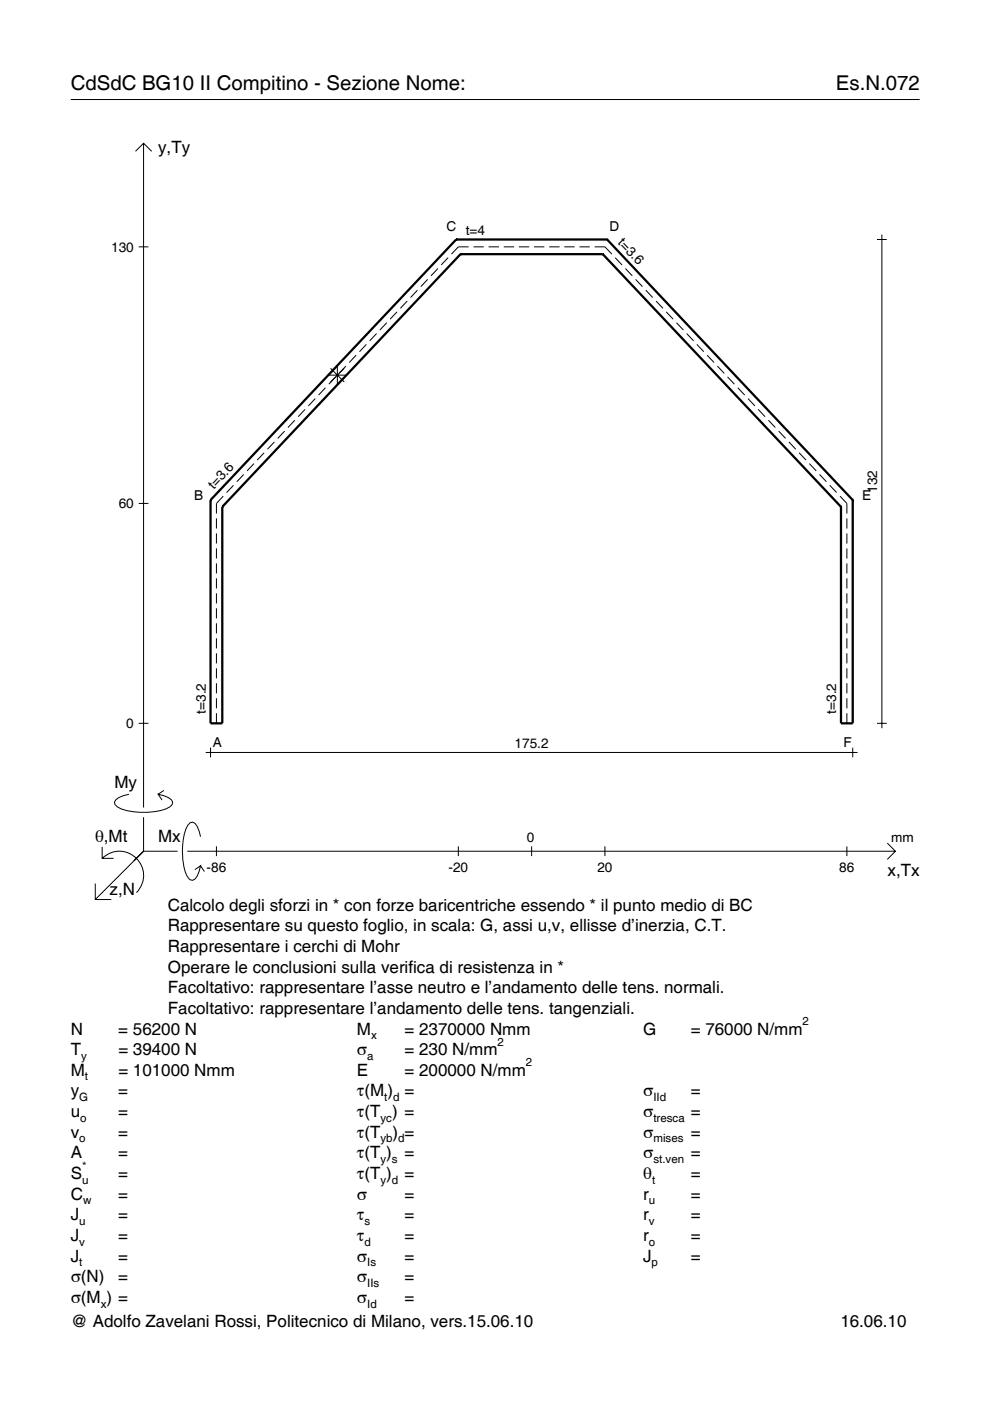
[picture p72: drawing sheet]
<svg xmlns="http://www.w3.org/2000/svg" width="210mm" height="297mm" viewBox="0 0 210 297" stroke-linecap="round" stroke-linejoin="round" font-family="sans-serif">
<defs><g id="words">
<g font-size="4.3">
<text x="15" y="19">CdSdC BG10 II Compitino - Sezione Nome:</text>
<text x="177.2" y="19">Es.N.072</text>
</g>
<g font-size="3.6">
<text x="33.5" y="32.4">y,Ty</text>
<text x="24.3" y="167.1">My</text>
<text x="20.1" y="178.4">θ,Mt</text>
<text x="33.5" y="178.4">Mx</text>
<text x="188.2" y="185.6">x,Tx</text>
<text x="23.2" y="189.7">z,N</text>
<text x="35.6" y="193.1">Calcolo degli sforzi in * con forze baricentriche essendo * il punto medio di BC</text>
<text x="35.6" y="197.5">Rappresentare su questo foglio, in scala: G, assi u,v, ellisse d’inerzia, C.T.</text>
<text x="35.6" y="201.8">Rappresentare i cerchi di Mohr</text>
<text x="35.6" y="206.2">Operare le conclusioni sulla verifica di resistenza in *</text>
<text x="35.6" y="210.6">Facoltativo: rappresentare l’asse neutro e l’andamento delle tens. normali.</text>
<text x="35.6" y="215">Facoltativo: rappresentare l’andamento delle tens. tangenziali.</text>
<text x="15" y="219.3">N</text>
<text x="25.1" y="219.3">= 56200 N</text>
<text x="75.7" y="219.3">M</text>
<text x="85.8" y="219.3">= 2370000 Nmm</text>
<text x="136.4" y="219.3">G</text>
<text x="146.5" y="219.3">= 76000 N/mm</text>
<text x="15" y="223.7">T</text>
<text x="25.1" y="223.7">= 39400 N</text>
<text x="75.7" y="223.7">σ</text>
<text x="85.8" y="223.7">= 230 N/mm</text>
<text x="15" y="232.5">y</text>
<text x="15" y="228.1">M</text>
<text x="25.1" y="232.5">=</text>
<text x="25.1" y="228.1">= 101000 Nmm</text>
<text x="75.7" y="232.5">τ(M ) =</text>
<text x="75.7" y="228.1">E</text>
<text x="85.8" y="228.1">= 200000 N/mm</text>
<text x="136.4" y="232.5">σ</text>
<text x="146.5" y="232.5">=</text>
<text x="15" y="236.8">u</text>
<text x="25.1" y="236.8">=</text>
<text x="75.7" y="236.8">τ(T ) =</text>
<text x="136.4" y="236.8">σ</text>
<text x="146.5" y="236.8">=</text>
<text x="15" y="241.2">v</text>
<text x="15" y="245.6">A</text>
<text x="25.1" y="241.2">=</text>
<text x="25.1" y="245.6">=</text>
<text x="75.7" y="245.6">τ(T )</text>
<text x="75.7" y="241.2">τ(T</text>
<text x="83.3" y="241.2">) =</text>
<text x="85.8" y="245.6">=</text>
<text x="136.4" y="241.2">σ</text>
<text x="136.4" y="245.6">σ</text>
<text x="146.5" y="241.2">=</text>
<text x="146.5" y="245.6">=</text>
<text x="15" y="250">S</text>
<text x="25.1" y="250">=</text>
<text x="75.7" y="250">τ(T )</text>
<text x="85.8" y="250">=</text>
<text x="136.4" y="250">θ</text>
<text x="146.5" y="250">=</text>
<text x="15" y="254.3">C</text>
<text x="25.1" y="254.3">=</text>
<text x="75.7" y="254.3">σ</text>
<text x="85.8" y="254.3">=</text>
<text x="136.4" y="254.3">r</text>
<text x="146.5" y="254.3">=</text>
<text x="15" y="258.7">J</text>
<text x="15" y="263.1">J</text>
<text x="25.1" y="263.1">=</text>
<text x="25.1" y="258.7">=</text>
<text x="75.7" y="258.7">τ</text>
<text x="75.7" y="263.1">τ</text>
<text x="85.8" y="258.7">=</text>
<text x="85.8" y="263.1">=</text>
<text x="136.4" y="258.7">r</text>
<text x="136.4" y="263.1">r</text>
<text x="146.5" y="258.7">=</text>
<text x="146.5" y="263.1">=</text>
<text x="15" y="267.5">J</text>
<text x="25.1" y="267.5">=</text>
<text x="75.7" y="267.5">σ</text>
<text x="85.8" y="267.5">=</text>
<text x="136.4" y="267.5">J</text>
<text x="146.5" y="267.5">=</text>
<text x="15" y="271.8">σ(N)</text>
<text x="25.1" y="271.8">=</text>
<text x="75.7" y="271.8">σ</text>
<text x="85.8" y="271.8">=</text>
<text x="15" y="276.2">σ(M ) =</text>
<text x="15" y="281.4">@ Adolfo Zavelani Rossi, Politecnico di Milano, vers.15.06.10</text>
<text x="75.7" y="276.2">σ</text>
<text x="85.8" y="276.2">=</text>
<text x="178.2" y="281.4">16.06.10</text>
</g>
<g font-size="2.9">
<text x="23.6" y="53.3">130</text>
<text x="94.7" y="49.1">C t=4</text>
<text x="129.2" y="49.1">D</text>
<text x="130.9" y="51.6" transform="rotate(47 130.9 51.6)">t=3.6</text>
<text x="25.2" y="107.7">60</text>
<text x="41.2" y="106">B</text>
<text x="45.3" y="103.8" transform="rotate(-47 45.3 103.8)">t=3.6</text>
<text x="182.8" y="106">E</text>
<text x="185.9" y="104.5" transform="rotate(-90 185.9 104.5)">132</text>
<text x="26.8" y="154.4">0</text>
<text x="43.6" y="151.3" transform="rotate(-90 43.6 151.3)">t=3.2</text>
<text x="177.3" y="151.3" transform="rotate(-90 177.3 151.3)">t=3.2</text>
<text x="45.1" y="158.3">A</text>
<text x="109.1" y="158.5">175.2</text>
<text x="178.8" y="158.3">F</text>
<text x="111.7" y="178.4">0</text>
<text x="189" y="178.4">mm</text>
<text x="43.8" y="184.9">-86</text>
<text x="95.1" y="184.9">-20</text>
<text x="126.7" y="184.9">20</text>
<text x="178" y="184.9">86</text>
</g>
<g font-size="2.4">
<text x="78.7" y="220.3">x</text>
<text x="105.5" y="221.7">2</text>
<text x="170.2" y="217.3">2</text>
<text x="17.2" y="224.7">y</text>
<text x="77.9" y="224.7">a</text>
<text x="111.5" y="226.1">2</text>
<text x="16.8" y="233.5">G</text>
<text x="18" y="229.1">t</text>
<text x="81.5" y="233.5">t d</text>
<text x="138.5" y="233.5">IId</text>
<text x="17" y="237.8">o</text>
<text x="80.7" y="237.8">yc</text>
<text x="138.5" y="237.8">tresca</text>
<text x="16.8" y="242.2">o</text>
<text x="80.7" y="242.2">yb d</text>
<text x="138.5" y="242.2">mises</text>
<text x="17.4" y="251">u</text>
<text x="17.4" y="248">*</text>
<text x="80.7" y="246.6">y s</text>
<text x="80.7" y="251">y d</text>
<text x="138.2" y="251">t</text>
<text x="138.5" y="246.6">st.ven</text>
<text x="17.6" y="255.3">w</text>
<text x="137.6" y="255.3">u</text>
<text x="16.8" y="259.7">u</text>
<text x="77.3" y="259.7">s</text>
<text x="137.6" y="259.7">v</text>
<text x="16.8" y="268.5">t</text>
<text x="16.8" y="264.1">v</text>
<text x="77.3" y="264.1">d</text>
<text x="77.9" y="268.5">Is</text>
<text x="137.6" y="264.1">o</text>
<text x="138.2" y="268.5">p</text>
<text x="77.9" y="272.8">IIs</text>
<text x="21.4" y="277.2">x</text>
<text x="77.9" y="277.2">Id</text>
</g>
</g></defs>
<g fill="none" stroke="#000" stroke-width=".21">
<path d="M15 21.1h180M28.7 32.1l1.7-1.7 1.8 1.7M30.4 30.4v140.8M29.4 52.3h2.1M90.7 59.2l-1.5 1.6M92.8 56.9l-1.4 1.6M95 54.6l-1.5 1.6M99.4 52.3h-2.2l-1.5 1.6M100.4 52.3h2.2M103.6 52.3h2.2M106.8 52.3h2.2M110 52.3h2.2"/>
<path d="M113.2 52.3h2.2M116.4 52.3h2.2M119.7 52.3h2.1M122.9 52.3h2.1M126.1 52.3h2.2l1.4 1.6M130.4 54.6l1.5 1.6M132.6 56.9l1.5 1.6M134.8 59.2l1.4 1.6M185.9 50.8h2.1M187 49.7v104.7M69.5 79.5h4.1M70.1 78.1l2.9 2.9"/>
<path d="M71.2 79.9l-1.5 1.6M71.5 77.5v4.1M73 78.1l-2.9 2.9M73.3 77.6l-1.4 1.6M75.5 75.3l-1.5 1.6M77.7 73l-1.5 1.6M79.8 70.7l-1.4 1.6M82 68.4l-1.5 1.6M84.2 66.1l-1.5 1.6M86.3 63.8l-1.4 1.6M88.5 61.5l-1.5 1.6M136.9 61.5l1.5 1.6"/>
<path d="M139.1 63.8l1.5 1.6M141.3 66.1l1.4 1.6M143.4 68.4l1.5 1.6M145.6 70.7l1.5 1.6M147.8 73l1.4 1.6M149.9 75.3l1.5 1.6M152.1 77.6l1.5 1.6M154.3 79.9l1.4 1.6M53.8 98.3l-1.4 1.5M56 96l-1.5 1.5M58.2 93.7l-1.5 1.5M60.3 91.4l-1.4 1.5"/>
<path d="M62.5 89.1l-1.5 1.5M64.7 86.8l-1.5 1.5M66.8 84.5l-1.4 1.6M69 82.2l-1.5 1.6M156.4 82.2l1.5 1.6M158.6 84.5l1.5 1.6M160.8 86.8l1.4 1.5M162.9 89.1l1.5 1.5M165.1 91.4l1.5 1.5M167.3 93.7l1.4 1.5M169.4 96l1.5 1.5M171.6 98.3l1.5 1.5"/>
<path d="M29.4 106.7h2.1M45.9 109.9v2.2M45.9 113.1v2.1M45.9 116.3v2.1M45.9 119.4v2.2M47.3 105.2l-1.4 1.5v2.2M49.5 102.9l-1.5 1.5M51.7 100.6l-1.5 1.5M173.8 100.6l1.4 1.5M175.9 102.9l1.5 1.5M178.1 105.2l1.5 1.5v2.2M179.6 109.9v2.2"/>
<path d="M179.6 113.1v2.1M179.6 116.3v2.1M179.6 119.4v2.2M45.9 122.6v2.2M45.9 125.8v2.1M45.9 129v2.1M45.9 132.1v2.2M45.9 135.3v2.2M45.9 138.5v2.2M179.6 122.6v2.2M179.6 125.8v2.1M179.6 129v2.1"/>
<path d="M179.6 132.1v2.2M179.6 135.3v2.2M179.6 138.5v2.2M29.4 153.4h2.1M43.6 159.5h138.2M44.6 158.5v2.1M45.9 141.7v2.1M45.9 144.9v2.1M45.9 148v2.2M45.9 151.2v2.2M179.6 141.7v2.1M179.6 144.9v2.1"/>
<path d="M179.6 148v2.2M179.6 151.2v2.2M180.8 158.5v2.1M185.9 153.4h2.1M21.7 179.6v2.4h2.4M27.3 168.4a3.6 3.6 0 0 0-3 1.7l.1 .5a5.6 5.6 0 0 0 3.8 1.5 13.4 13.4 0 0 0 7.8-1l.5-.5 .1-.5a3.6 3.6 0 0 0-3.1-1.7l.8 1.2M30.4 173.3v7.2M34.7 167.6l-1.2 .8M42.5 177.4a3.6 3.6 0 0 0-1.7-3.1l-.5 .1a5.7 5.7 0 0 0-1.5 3.8 13.9 13.9 0 0 0 1.1 7.9l.4 .4 .5 .1a3.6 3.6 0 0 0 1.7-3l-1.2 .8M45.9 179.4v2.1M97.2 179.4v2.1M112.7 179.4v2.1"/>
<path d="M128.3 179.4v2.1M179.6 179.4v2.1M188.1 178.8l1.7 1.7-1.7 1.7M20.2 187.3v3.4h3.4M21.7 182a5.1 5.1 0 0 1 7.2 0 5.1 5.1 0 0 1 0 7.3M30.4 180.5l-10.2 10.2M30.4 180.5h7.2M39.7 180.5h150.1M42.5 183.6l.8 1.2"/>
</g>
<g fill="none" stroke="#000" stroke-width=".48">
<path d="M96.7 50.8h.1M96.7 50.8l-52.1 55.2M96.7 50.8h32M97.6 53.9h.1M97.6 53.9l-50.5 53.6M97.6 53.9h30.2M127.8 53.9h.1M127.8 53.9l50.5 53.6M128.7 50.8h.1M128.7 50.8l52.1 55.2M44.6 106h.1M44.6 106v47.4h2.5v-45.9"/>
<path d="M47.1 107.5h.1M178.3 107.5h.1M180.8 106h.1M180.8 106v47.4h-2.5v-45.9"/>
</g>
<use href="#words"/>
</svg>
